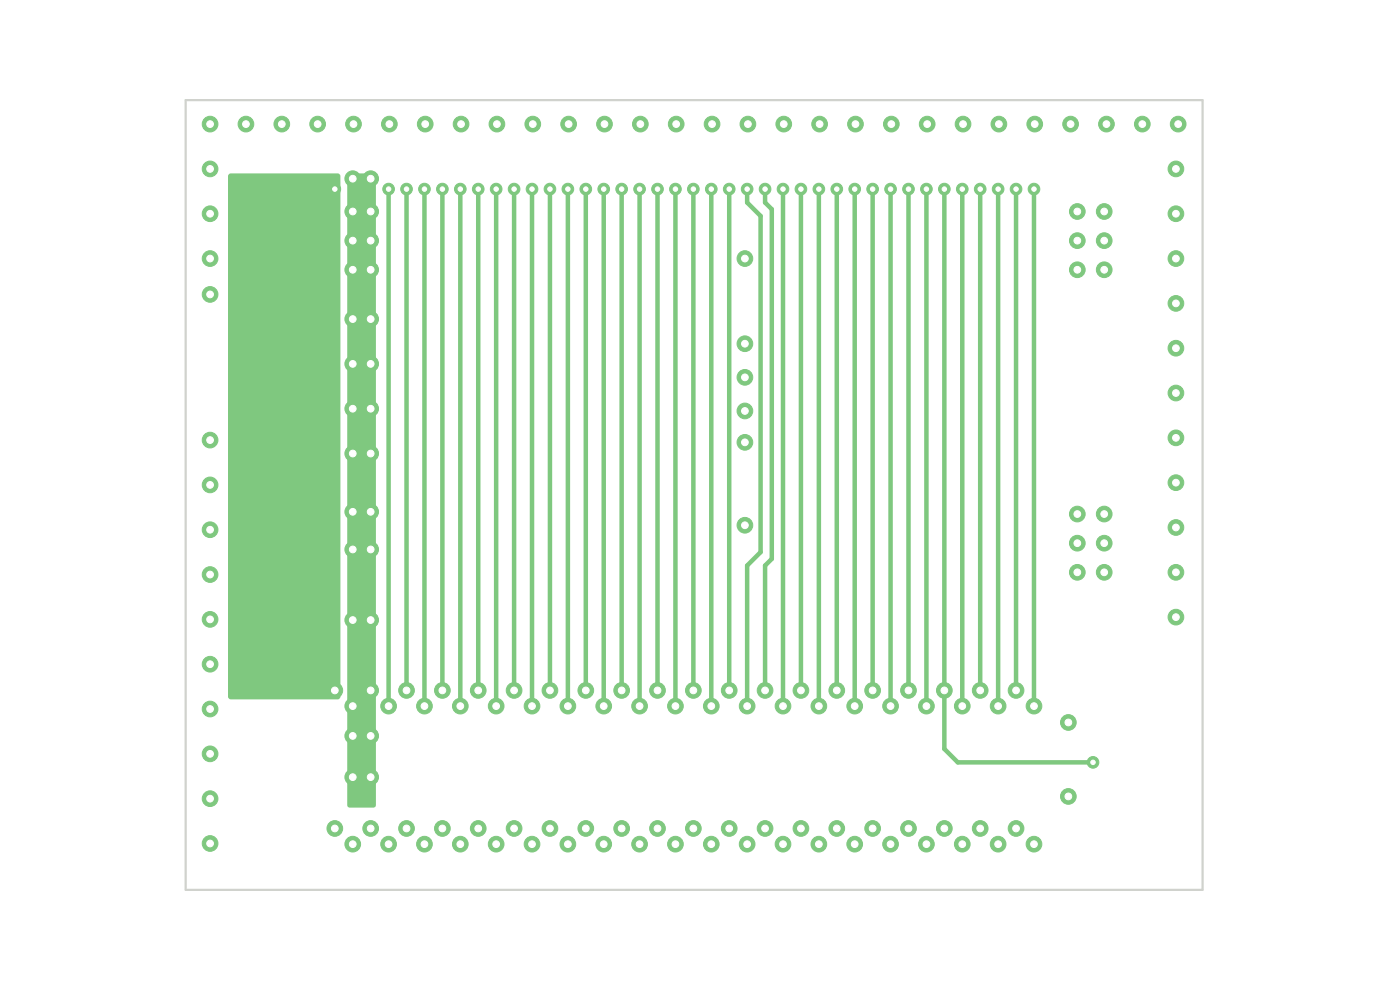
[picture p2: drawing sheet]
<svg xmlns="http://www.w3.org/2000/svg" width="297mm" height="210mm" viewBox="0 0 297 210" stroke-linecap="round" stroke-linejoin="round" font-family="sans-serif">
<g fill="#7fc87f" stroke="#7fc87f" stroke-width=".21">
<circle cx="150.9" cy="179.1" r="1.66"/>
<circle cx="147.1" cy="175.7" r="1.66"/>
<circle cx="154.7" cy="40.1" r="1.24"/>
<circle cx="154.7" cy="146.5" r="1.66"/>
<circle cx="219.4" cy="40.1" r="1.24"/>
<circle cx="219.4" cy="149.8" r="1.66"/>
<circle cx="215.6" cy="40.1" r="1.24"/>
<circle cx="215.6" cy="146.5" r="1.66"/>
<circle cx="211.7" cy="40.1" r="1.24"/>
<circle cx="211.7" cy="149.8" r="1.66"/>
<circle cx="207.9" cy="40.1" r="1.24"/>
<circle cx="207.9" cy="146.5" r="1.66"/>
<circle cx="150.9" cy="40.1" r="1.24"/>
<circle cx="150.9" cy="149.8" r="1.66"/>
<circle cx="147.1" cy="40.1" r="1.24"/>
<circle cx="147.1" cy="146.5" r="1.66"/>
<circle cx="143.3" cy="40.1" r="1.24"/>
<circle cx="143.3" cy="149.8" r="1.66"/>
<circle cx="139.5" cy="40.1" r="1.24"/>
<circle cx="139.5" cy="146.5" r="1.66"/>
<circle cx="135.7" cy="40.1" r="1.24"/>
<circle cx="135.7" cy="149.8" r="1.66"/>
<circle cx="158.5" cy="40.1" r="1.24"/>
<circle cx="158.5" cy="149.8" r="1.66"/>
<circle cx="105.3" cy="40.1" r="1.24"/>
<circle cx="105.3" cy="149.8" r="1.66"/>
<circle cx="131.9" cy="40.1" r="1.24"/>
<circle cx="131.9" cy="146.5" r="1.66"/>
<circle cx="128.1" cy="40.1" r="1.24"/>
<circle cx="128.1" cy="149.8" r="1.66"/>
<circle cx="124.3" cy="40.1" r="1.24"/>
<circle cx="124.3" cy="146.5" r="1.66"/>
<circle cx="120.5" cy="40.1" r="1.24"/>
<circle cx="120.5" cy="149.8" r="1.66"/>
<circle cx="101.5" cy="40.1" r="1.24"/>
<circle cx="101.5" cy="146.5" r="1.66"/>
<circle cx="97.7" cy="40.1" r="1.24"/>
<circle cx="97.7" cy="149.8" r="1.66"/>
<circle cx="93.8" cy="40.1" r="1.24"/>
<circle cx="93.8" cy="146.5" r="1.66"/>
<circle cx="90" cy="40.1" r="1.24"/>
<circle cx="90" cy="149.8" r="1.66"/>
<circle cx="86.2" cy="40.1" r="1.24"/>
<circle cx="86.2" cy="146.5" r="1.66"/>
<circle cx="109.1" cy="40.1" r="1.24"/>
<circle cx="109.1" cy="146.5" r="1.66"/>
<circle cx="204.1" cy="179.1" r="1.66"/>
<circle cx="200.3" cy="175.7" r="1.66"/>
<circle cx="185.1" cy="175.7" r="1.66"/>
<circle cx="219.4" cy="179.1" r="1.66"/>
<circle cx="215.6" cy="175.7" r="1.66"/>
<circle cx="211.7" cy="179.1" r="1.66"/>
<circle cx="207.9" cy="175.7" r="1.66"/>
<circle cx="181.3" cy="179.1" r="1.66"/>
<circle cx="177.5" cy="175.7" r="1.66"/>
<circle cx="128.1" cy="179.1" r="1.66"/>
<circle cx="124.3" cy="175.7" r="1.66"/>
<circle cx="120.5" cy="179.1" r="1.66"/>
<circle cx="196.5" cy="179.1" r="1.66"/>
<circle cx="192.7" cy="175.7" r="1.66"/>
<circle cx="188.9" cy="179.1" r="1.66"/>
<circle cx="90" cy="179.1" r="1.66"/>
<circle cx="116.7" cy="175.7" r="1.66"/>
<circle cx="112.9" cy="179.1" r="1.66"/>
<circle cx="109.1" cy="175.7" r="1.66"/>
<circle cx="105.3" cy="179.1" r="1.66"/>
<circle cx="86.2" cy="175.7" r="1.66"/>
<circle cx="82.4" cy="179.1" r="1.66"/>
<circle cx="78.6" cy="175.7" r="1.66"/>
<circle cx="74.8" cy="179.1" r="1.66"/>
<circle cx="71" cy="175.7" r="1.66"/>
<circle cx="101.5" cy="175.7" r="1.66"/>
<circle cx="97.7" cy="179.1" r="1.66"/>
<circle cx="93.8" cy="175.7" r="1.66"/>
<circle cx="231.9" cy="161.7" r="1.24"/>
<circle cx="200.3" cy="40.1" r="1.24"/>
<circle cx="200.3" cy="146.5" r="1.66"/>
<circle cx="131.9" cy="175.7" r="1.66"/>
<circle cx="143.3" cy="179.1" r="1.66"/>
<circle cx="166.1" cy="179.1" r="1.66"/>
<circle cx="135.7" cy="179.1" r="1.66"/>
<circle cx="173.7" cy="179.1" r="1.66"/>
<circle cx="71" cy="40.1" r="1.24"/>
<circle cx="71" cy="146.5" r="1.66"/>
<circle cx="139.5" cy="175.7" r="1.66"/>
<circle cx="162.3" cy="175.7" r="1.66"/>
<circle cx="169.9" cy="175.7" r="1.66"/>
<circle cx="82.4" cy="40.1" r="1.24"/>
<circle cx="82.4" cy="149.8" r="1.66"/>
<circle cx="188.9" cy="40.1" r="1.24"/>
<circle cx="188.9" cy="149.8" r="1.66"/>
<circle cx="185.1" cy="40.1" r="1.24"/>
<circle cx="185.1" cy="146.5" r="1.66"/>
<circle cx="204.1" cy="40.1" r="1.24"/>
<circle cx="204.1" cy="149.8" r="1.66"/>
<circle cx="192.7" cy="40.1" r="1.24"/>
<circle cx="192.7" cy="146.5" r="1.66"/>
<circle cx="196.5" cy="40.1" r="1.24"/>
<circle cx="196.5" cy="149.8" r="1.66"/>
<circle cx="162.3" cy="40.1" r="1.24"/>
<circle cx="162.3" cy="146.5" r="1.66"/>
<circle cx="181.3" cy="40.1" r="1.24"/>
<circle cx="181.3" cy="149.8" r="1.66"/>
<circle cx="177.5" cy="40.1" r="1.24"/>
<circle cx="177.5" cy="146.5" r="1.66"/>
<circle cx="116.7" cy="40.1" r="1.24"/>
<circle cx="116.7" cy="146.5" r="1.66"/>
<circle cx="112.9" cy="40.1" r="1.24"/>
<circle cx="112.9" cy="149.8" r="1.66"/>
<circle cx="169.9" cy="40.1" r="1.24"/>
<circle cx="169.9" cy="146.5" r="1.66"/>
<circle cx="166.1" cy="40.1" r="1.24"/>
<circle cx="166.1" cy="149.8" r="1.66"/>
<circle cx="173.7" cy="40.1" r="1.24"/>
<circle cx="173.7" cy="149.8" r="1.66"/>
<circle cx="226.6" cy="153.3" r="1.66"/>
<circle cx="234.7" cy="26.3" r="1.66"/>
<circle cx="135.8" cy="26.3" r="1.66"/>
<circle cx="82.6" cy="26.3" r="1.66"/>
<circle cx="158" cy="80" r="1.66"/>
<circle cx="120.6" cy="26.3" r="1.66"/>
<circle cx="44.6" cy="140.9" r="1.66"/>
<circle cx="44.6" cy="178.9" r="1.66"/>
<circle cx="173.9" cy="26.3" r="1.66"/>
<circle cx="78.6" cy="57.2" r="1.66"/>
<circle cx="249.5" cy="35.8" r="1.66"/>
<circle cx="166.3" cy="26.3" r="1.66"/>
<circle cx="44.6" cy="35.8" r="1.66"/>
<circle cx="78.6" cy="44.9" r="1.66"/>
<circle cx="249.5" cy="64.4" r="1.66"/>
<circle cx="44.6" cy="150.4" r="1.66"/>
<circle cx="158.7" cy="26.3" r="1.66"/>
<circle cx="44.6" cy="131.4" r="1.66"/>
<circle cx="234.3" cy="51" r="1.66"/>
<circle cx="74.8" cy="57.2" r="1.66"/>
<circle cx="249.5" cy="54.8" r="1.66"/>
<circle cx="44.6" cy="45.3" r="1.66"/>
<circle cx="105.4" cy="26.3" r="1.66"/>
<circle cx="211.9" cy="26.3" r="1.66"/>
<circle cx="234.3" cy="109" r="1.66"/>
<circle cx="204.3" cy="26.3" r="1.66"/>
<circle cx="181.5" cy="26.3" r="1.66"/>
<circle cx="189.1" cy="26.3" r="1.66"/>
<circle cx="226.6" cy="168.9" r="1.66"/>
<circle cx="151.1" cy="26.3" r="1.66"/>
<circle cx="52.2" cy="26.3" r="1.66"/>
<circle cx="158" cy="87.2" r="1.66"/>
<circle cx="44.6" cy="121.9" r="1.66"/>
<circle cx="158" cy="111.4" r="1.66"/>
<circle cx="44.6" cy="102.9" r="1.66"/>
<circle cx="128.2" cy="26.3" r="1.66"/>
<circle cx="228.5" cy="57.2" r="1.66"/>
<circle cx="228.5" cy="109" r="1.66"/>
<circle cx="249.5" cy="130.9" r="1.66"/>
<circle cx="234.3" cy="57.2" r="1.66"/>
<circle cx="249.9" cy="26.3" r="1.66"/>
<circle cx="44.6" cy="26.3" r="1.66"/>
<circle cx="158" cy="54.8" r="1.66"/>
<circle cx="44.6" cy="93.4" r="1.66"/>
<circle cx="90.2" cy="26.3" r="1.66"/>
<circle cx="59.8" cy="26.3" r="1.66"/>
<circle cx="249.5" cy="121.4" r="1.66"/>
<circle cx="249.5" cy="111.9" r="1.66"/>
<circle cx="234.3" cy="121.4" r="1.66"/>
<circle cx="44.6" cy="62.5" r="1.66"/>
<circle cx="242.3" cy="26.3" r="1.66"/>
<circle cx="228.5" cy="115.2" r="1.66"/>
<circle cx="143.5" cy="26.3" r="1.66"/>
<circle cx="44.6" cy="54.8" r="1.66"/>
<circle cx="78.6" cy="51" r="1.66"/>
<circle cx="78.6" cy="37.9" r="1.66"/>
<circle cx="44.6" cy="159.9" r="1.66"/>
<circle cx="249.5" cy="92.9" r="1.66"/>
<circle cx="97.8" cy="26.3" r="1.66"/>
<circle cx="44.6" cy="112.4" r="1.66"/>
<circle cx="234.3" cy="44.9" r="1.66"/>
<circle cx="227.1" cy="26.3" r="1.66"/>
<circle cx="74.8" cy="37.9" r="1.66"/>
<circle cx="228.5" cy="51" r="1.66"/>
<circle cx="154.7" cy="175.7" r="1.66"/>
<circle cx="219.5" cy="26.3" r="1.66"/>
<circle cx="228.5" cy="121.4" r="1.66"/>
<circle cx="249.5" cy="83.4" r="1.66"/>
<circle cx="158" cy="93.8" r="1.66"/>
<circle cx="75" cy="26.3" r="1.66"/>
<circle cx="249.5" cy="45.3" r="1.66"/>
<circle cx="158" cy="72.9" r="1.66"/>
<circle cx="158.5" cy="179.1" r="1.66"/>
<circle cx="74.8" cy="51" r="1.66"/>
<circle cx="196.7" cy="26.3" r="1.66"/>
<circle cx="249.5" cy="73.9" r="1.66"/>
<circle cx="113" cy="26.3" r="1.66"/>
<circle cx="44.6" cy="169.4" r="1.66"/>
<circle cx="234.3" cy="115.2" r="1.66"/>
<circle cx="228.5" cy="44.9" r="1.66"/>
<circle cx="67.4" cy="26.3" r="1.66"/>
<circle cx="249.5" cy="102.4" r="1.66"/>
<circle cx="74.8" cy="44.9" r="1.66"/>
<circle cx="74.8" cy="156.1" r="1.66"/>
<circle cx="78.6" cy="67.7" r="1.66"/>
<circle cx="74.8" cy="131.5" r="1.66"/>
<circle cx="78.6" cy="86.7" r="1.66"/>
<circle cx="74.8" cy="86.7" r="1.66"/>
<circle cx="74.8" cy="164.9" r="1.66"/>
<circle cx="78.6" cy="116.6" r="1.66"/>
<circle cx="78.6" cy="146.5" r="1.66"/>
<circle cx="74.8" cy="108.6" r="1.66"/>
<circle cx="74.8" cy="77.2" r="1.66"/>
<circle cx="74.8" cy="67.7" r="1.66"/>
<circle cx="78.6" cy="156.1" r="1.66"/>
<circle cx="78.6" cy="131.5" r="1.66"/>
<circle cx="74.8" cy="149.8" r="1.66"/>
<circle cx="78.6" cy="108.6" r="1.66"/>
<circle cx="78.6" cy="164.9" r="1.66"/>
<circle cx="78.6" cy="96.2" r="1.66"/>
<circle cx="74.8" cy="116.6" r="1.66"/>
<circle cx="78.6" cy="77.2" r="1.66"/>
<circle cx="74.8" cy="96.2" r="1.66"/>
</g>
<g fill="none" stroke="#7fc87f" stroke-width=".95">
<path d="M82.4 40.1v109.7M86.2 40.1v106.4M90 40.1v109.7M93.8 40.1v106.4M97.7 40.1v109.7M101.5 40.1v106.4M105.3 40.1v109.7M109.1 40.1v106.4M112.9 40.1v109.7M116.7 40.1v106.4M120.5 40.1v109.7M124.3 40.1v106.4"/>
<path d="M128.1 40.1v109.7M131.9 40.1v106.4M135.7 40.1v109.7M139.5 40.1v106.4M143.3 40.1v109.7M147.1 40.1v106.4M150.9 40.1v109.7M154.7 40.1v106.4M158.5 40.1v2.9l2.9 2.8v71.3l-2.9 2.9v29.8M162.3 40.1v2.9l1.4 1.4v74.2l-1.4 1.4v26.5M166.1 40.1v109.7M169.9 40.1v106.4"/>
<path d="M173.7 40.1v109.7M177.5 40.1v106.4M181.3 40.1v109.7M185.1 40.1v106.4M188.9 40.1v109.7M192.7 40.1v106.4M196.5 40.1v109.7M200.3 40.1v118.8l2.9 2.8h28.7M204.1 40.1v109.7M207.9 40.1v106.4M211.7 40.1v109.7M215.6 40.1v106.4"/>
<path d="M219.4 40.1v109.7"/>
</g>
<path d="M71 40.1v106.4" fill="none" stroke="#7fc87f" stroke-width="1.9"/>
<g fill="#7fc87f">
<path d="M48.4 37.1l.5-.3h22.8l.5 .4v110.6l-.4 .5-22.9 .1-.5-.4z"/>
<path d="M73.8 36.9l.3-.1h5.2l.3 .1 .1 .3v133.7l-.1 .3-.3 .1h-5.2l-.3-.1-.1-.3v-133.7z"/>
</g>
<path d="M39.4 21.2h215.7v167.6h-215.7z" fill="none" stroke="#d0d2cd" stroke-width=".48"/>
<g fill="#fff" stroke="#fff" stroke-width=".21">
<circle cx="150.9" cy="179.1" r=".71"/>
<circle cx="147.1" cy="175.7" r=".71"/>
<circle cx="154.7" cy="40.1" r=".48"/>
<circle cx="154.7" cy="146.5" r=".71"/>
<circle cx="219.4" cy="40.1" r=".48"/>
<circle cx="219.4" cy="149.8" r=".71"/>
<circle cx="215.6" cy="40.1" r=".48"/>
<circle cx="215.6" cy="146.5" r=".71"/>
<circle cx="211.7" cy="40.1" r=".48"/>
<circle cx="211.7" cy="149.8" r=".71"/>
<circle cx="207.9" cy="40.1" r=".48"/>
<circle cx="207.9" cy="146.5" r=".71"/>
<circle cx="150.9" cy="40.1" r=".48"/>
<circle cx="150.9" cy="149.8" r=".71"/>
<circle cx="147.1" cy="40.1" r=".48"/>
<circle cx="147.1" cy="146.5" r=".71"/>
<circle cx="143.3" cy="40.1" r=".48"/>
<circle cx="143.3" cy="149.8" r=".71"/>
<circle cx="139.5" cy="40.1" r=".48"/>
<circle cx="139.5" cy="146.5" r=".71"/>
<circle cx="135.7" cy="40.1" r=".48"/>
<circle cx="135.7" cy="149.8" r=".71"/>
<circle cx="158.5" cy="40.1" r=".48"/>
<circle cx="158.5" cy="149.8" r=".71"/>
<circle cx="105.3" cy="40.1" r=".48"/>
<circle cx="105.3" cy="149.8" r=".71"/>
<circle cx="131.9" cy="40.1" r=".48"/>
<circle cx="131.9" cy="146.5" r=".71"/>
<circle cx="128.1" cy="40.1" r=".48"/>
<circle cx="128.1" cy="149.8" r=".71"/>
<circle cx="124.3" cy="40.1" r=".48"/>
<circle cx="124.3" cy="146.5" r=".71"/>
<circle cx="120.5" cy="40.1" r=".48"/>
<circle cx="120.5" cy="149.8" r=".71"/>
<circle cx="101.5" cy="40.1" r=".48"/>
<circle cx="101.5" cy="146.5" r=".71"/>
<circle cx="97.7" cy="40.1" r=".48"/>
<circle cx="97.7" cy="149.8" r=".71"/>
<circle cx="93.8" cy="40.1" r=".48"/>
<circle cx="93.8" cy="146.5" r=".71"/>
<circle cx="90" cy="40.1" r=".48"/>
<circle cx="90" cy="149.8" r=".71"/>
<circle cx="86.2" cy="40.1" r=".48"/>
<circle cx="86.2" cy="146.5" r=".71"/>
<circle cx="109.1" cy="40.1" r=".48"/>
<circle cx="109.1" cy="146.5" r=".71"/>
<circle cx="204.1" cy="179.1" r=".71"/>
<circle cx="200.3" cy="175.7" r=".71"/>
<circle cx="185.1" cy="175.7" r=".71"/>
<circle cx="219.4" cy="179.1" r=".71"/>
<circle cx="215.6" cy="175.7" r=".71"/>
<circle cx="211.7" cy="179.1" r=".71"/>
<circle cx="207.9" cy="175.7" r=".71"/>
<circle cx="181.3" cy="179.1" r=".71"/>
<circle cx="177.5" cy="175.7" r=".71"/>
<circle cx="128.1" cy="179.1" r=".71"/>
<circle cx="124.3" cy="175.7" r=".71"/>
<circle cx="120.5" cy="179.1" r=".71"/>
<circle cx="196.5" cy="179.1" r=".71"/>
<circle cx="192.7" cy="175.7" r=".71"/>
<circle cx="188.9" cy="179.1" r=".71"/>
<circle cx="90" cy="179.1" r=".71"/>
<circle cx="116.7" cy="175.7" r=".71"/>
<circle cx="112.9" cy="179.1" r=".71"/>
<circle cx="109.1" cy="175.7" r=".71"/>
<circle cx="105.3" cy="179.1" r=".71"/>
<circle cx="86.2" cy="175.7" r=".71"/>
<circle cx="82.4" cy="179.1" r=".71"/>
<circle cx="78.6" cy="175.7" r=".71"/>
<circle cx="74.8" cy="179.1" r=".71"/>
<circle cx="71" cy="175.7" r=".71"/>
<circle cx="101.5" cy="175.7" r=".71"/>
<circle cx="97.7" cy="179.1" r=".71"/>
<circle cx="93.8" cy="175.7" r=".71"/>
<circle cx="231.9" cy="161.7" r=".48"/>
<circle cx="200.3" cy="40.1" r=".48"/>
<circle cx="200.3" cy="146.5" r=".71"/>
<circle cx="131.9" cy="175.7" r=".71"/>
<circle cx="143.3" cy="179.1" r=".71"/>
<circle cx="166.1" cy="179.1" r=".71"/>
<circle cx="135.7" cy="179.1" r=".71"/>
<circle cx="173.7" cy="179.1" r=".71"/>
<circle cx="71" cy="40.1" r=".48"/>
<circle cx="71" cy="146.5" r=".71"/>
<circle cx="139.5" cy="175.7" r=".71"/>
<circle cx="162.3" cy="175.7" r=".71"/>
<circle cx="169.9" cy="175.7" r=".71"/>
<circle cx="82.4" cy="40.1" r=".48"/>
<circle cx="82.4" cy="149.8" r=".71"/>
<circle cx="188.9" cy="40.1" r=".48"/>
<circle cx="188.9" cy="149.8" r=".71"/>
<circle cx="185.1" cy="40.1" r=".48"/>
<circle cx="185.1" cy="146.5" r=".71"/>
<circle cx="204.1" cy="40.1" r=".48"/>
<circle cx="204.1" cy="149.8" r=".71"/>
<circle cx="192.7" cy="40.1" r=".48"/>
<circle cx="192.7" cy="146.5" r=".71"/>
<circle cx="196.5" cy="40.1" r=".48"/>
<circle cx="196.5" cy="149.8" r=".71"/>
<circle cx="162.3" cy="40.1" r=".48"/>
<circle cx="162.3" cy="146.5" r=".71"/>
<circle cx="181.3" cy="40.1" r=".48"/>
<circle cx="181.3" cy="149.8" r=".71"/>
<circle cx="177.5" cy="40.1" r=".48"/>
<circle cx="177.5" cy="146.5" r=".71"/>
<circle cx="116.7" cy="40.1" r=".48"/>
<circle cx="116.7" cy="146.5" r=".71"/>
<circle cx="112.9" cy="40.1" r=".48"/>
<circle cx="112.9" cy="149.8" r=".71"/>
<circle cx="169.9" cy="40.1" r=".48"/>
<circle cx="169.9" cy="146.5" r=".71"/>
<circle cx="166.1" cy="40.1" r=".48"/>
<circle cx="166.1" cy="149.8" r=".71"/>
<circle cx="173.7" cy="40.1" r=".48"/>
<circle cx="173.7" cy="149.8" r=".71"/>
<circle cx="226.6" cy="153.3" r=".71"/>
<circle cx="234.7" cy="26.3" r=".71"/>
<circle cx="135.8" cy="26.3" r=".71"/>
<circle cx="82.6" cy="26.3" r=".71"/>
<circle cx="158" cy="80" r=".71"/>
<circle cx="120.6" cy="26.3" r=".71"/>
<circle cx="44.6" cy="140.9" r=".71"/>
<circle cx="44.6" cy="178.9" r=".71"/>
<circle cx="173.9" cy="26.3" r=".71"/>
<circle cx="78.6" cy="57.2" r=".71"/>
<circle cx="249.5" cy="35.8" r=".71"/>
<circle cx="166.3" cy="26.3" r=".71"/>
<circle cx="44.6" cy="35.8" r=".71"/>
<circle cx="78.6" cy="44.9" r=".71"/>
<circle cx="249.5" cy="64.4" r=".71"/>
<circle cx="44.6" cy="150.4" r=".71"/>
<circle cx="158.7" cy="26.3" r=".71"/>
<circle cx="44.6" cy="131.4" r=".71"/>
<circle cx="234.3" cy="51" r=".71"/>
<circle cx="74.8" cy="57.2" r=".71"/>
<circle cx="249.5" cy="54.8" r=".71"/>
<circle cx="44.6" cy="45.3" r=".71"/>
<circle cx="105.4" cy="26.3" r=".71"/>
<circle cx="211.9" cy="26.3" r=".71"/>
<circle cx="234.3" cy="109" r=".71"/>
<circle cx="204.3" cy="26.3" r=".71"/>
<circle cx="181.5" cy="26.3" r=".71"/>
<circle cx="189.1" cy="26.3" r=".71"/>
<circle cx="226.6" cy="168.9" r=".71"/>
<circle cx="151.1" cy="26.3" r=".71"/>
<circle cx="52.2" cy="26.3" r=".71"/>
<circle cx="158" cy="87.2" r=".71"/>
<circle cx="44.6" cy="121.9" r=".71"/>
<circle cx="158" cy="111.4" r=".71"/>
<circle cx="44.6" cy="102.9" r=".71"/>
<circle cx="128.2" cy="26.3" r=".71"/>
<circle cx="228.5" cy="57.2" r=".71"/>
<circle cx="228.5" cy="109" r=".71"/>
<circle cx="249.5" cy="130.9" r=".71"/>
<circle cx="234.3" cy="57.2" r=".71"/>
<circle cx="249.9" cy="26.3" r=".71"/>
<circle cx="44.6" cy="26.3" r=".71"/>
<circle cx="158" cy="54.8" r=".71"/>
<circle cx="44.6" cy="93.4" r=".71"/>
<circle cx="90.2" cy="26.3" r=".71"/>
<circle cx="59.8" cy="26.3" r=".71"/>
<circle cx="249.5" cy="121.4" r=".71"/>
<circle cx="249.5" cy="111.9" r=".71"/>
<circle cx="234.3" cy="121.4" r=".71"/>
<circle cx="44.6" cy="62.5" r=".71"/>
<circle cx="242.3" cy="26.3" r=".71"/>
<circle cx="228.5" cy="115.2" r=".71"/>
<circle cx="143.5" cy="26.3" r=".71"/>
<circle cx="44.6" cy="54.8" r=".71"/>
<circle cx="78.6" cy="51" r=".71"/>
<circle cx="78.6" cy="37.9" r=".71"/>
<circle cx="44.6" cy="159.9" r=".71"/>
<circle cx="249.5" cy="92.9" r=".71"/>
<circle cx="97.8" cy="26.3" r=".71"/>
<circle cx="44.6" cy="112.4" r=".71"/>
<circle cx="234.3" cy="44.9" r=".71"/>
<circle cx="227.1" cy="26.3" r=".71"/>
<circle cx="74.8" cy="37.9" r=".71"/>
<circle cx="228.5" cy="51" r=".71"/>
<circle cx="154.7" cy="175.7" r=".71"/>
<circle cx="219.5" cy="26.3" r=".71"/>
<circle cx="228.5" cy="121.4" r=".71"/>
<circle cx="249.5" cy="83.4" r=".71"/>
<circle cx="158" cy="93.8" r=".71"/>
<circle cx="75" cy="26.3" r=".71"/>
<circle cx="249.5" cy="45.3" r=".71"/>
<circle cx="158" cy="72.9" r=".71"/>
<circle cx="158.5" cy="179.1" r=".71"/>
<circle cx="74.8" cy="51" r=".71"/>
<circle cx="196.7" cy="26.3" r=".71"/>
<circle cx="249.5" cy="73.9" r=".71"/>
<circle cx="113" cy="26.3" r=".71"/>
<circle cx="44.6" cy="169.4" r=".71"/>
<circle cx="234.3" cy="115.2" r=".71"/>
<circle cx="228.5" cy="44.9" r=".71"/>
<circle cx="67.4" cy="26.3" r=".71"/>
<circle cx="249.5" cy="102.4" r=".71"/>
<circle cx="74.8" cy="44.9" r=".71"/>
<circle cx="74.8" cy="156.1" r=".71"/>
<circle cx="78.6" cy="67.7" r=".71"/>
<circle cx="74.8" cy="131.5" r=".71"/>
<circle cx="78.6" cy="86.7" r=".71"/>
<circle cx="74.8" cy="86.7" r=".71"/>
<circle cx="74.8" cy="164.9" r=".71"/>
<circle cx="78.6" cy="116.6" r=".71"/>
<circle cx="78.6" cy="146.5" r=".71"/>
<circle cx="74.8" cy="108.6" r=".71"/>
<circle cx="74.8" cy="77.2" r=".71"/>
<circle cx="74.8" cy="67.7" r=".71"/>
<circle cx="78.6" cy="156.1" r=".71"/>
<circle cx="78.6" cy="131.5" r=".71"/>
<circle cx="74.8" cy="149.8" r=".71"/>
<circle cx="78.6" cy="108.6" r=".71"/>
<circle cx="78.6" cy="164.9" r=".71"/>
<circle cx="78.6" cy="96.2" r=".71"/>
<circle cx="74.8" cy="116.6" r=".71"/>
<circle cx="78.6" cy="77.2" r=".71"/>
<circle cx="74.8" cy="96.2" r=".71"/>
</g>
</svg>
